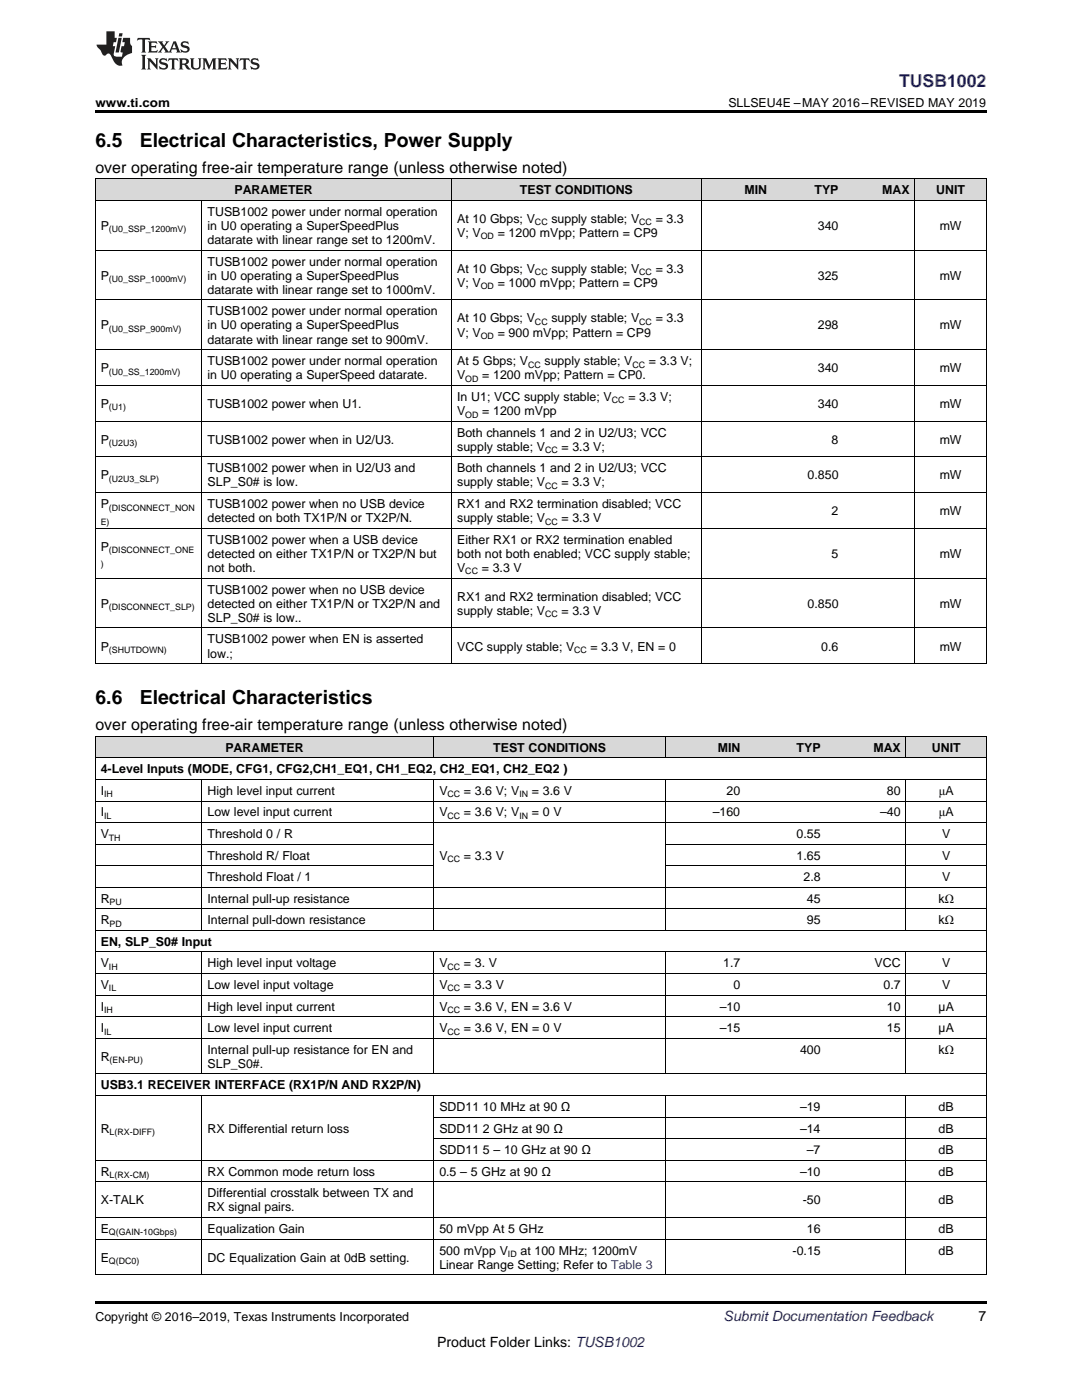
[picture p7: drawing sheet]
<svg xmlns="http://www.w3.org/2000/svg" width="216mm" height="279mm" viewBox="0 0 216 279" stroke-linecap="round" stroke-linejoin="round" font-family="sans-serif">
<defs><g id="words">
<g font-size="3.9">
<text x="19" y="29.3">6.5</text>
<text x="27.9" y="29.3">Electrical Characteristics, Power Supply</text>
<text x="19" y="140.6">6.6</text>
<text x="27.9" y="140.6">Electrical Characteristics</text>
</g>
<text font-size="3.5" fill="#00f" x="179.4" y="17.3">TUSB1002</text>
<g font-size="3.2">
<text x="19" y="34.4">over operating free-air temperature range (unless otherwise noted)</text>
<text x="19" y="145.7">over operating free-air temperature range (unless otherwise noted)</text>
</g>
<text font-size="2.8" fill="#0000c8" x="144.4" y="263.6">Submit Documentation Feedback</text>
<g font-size="2.8">
<text x="195.3" y="263.6">7</text>
<text x="87.2" y="268.9">Product Folder Links: TUSB1002</text>
</g>
<g font-size="2.5">
<text x="19" y="21.4">www.ti.com</text>
<text x="145.3" y="21.4">SLLSEU4E –MAY 2016–REVISED MAY 2019</text>
<text x="46.8" y="38.7">PARAMETER</text>
<text x="103.8" y="38.7">TEST CONDITIONS</text>
<text x="148.6" y="38.7">MIN</text>
<text x="162.5" y="38.7">TYP</text>
<text x="176" y="38.7">MAX</text>
<text x="186.8" y="38.7">UNIT</text>
<text x="20.1" y="45.9">P</text>
<text x="41.4" y="43">TUSB1002 power under normal operation</text>
<text x="41.4" y="45.9">in U0 operating a SuperSpeedPlus</text>
<text x="91.2" y="44.4">At 10 Gbps; V</text>
<text x="91.2" y="47.3">V; V</text>
<text x="99.3" y="47.3">= 1200 mVpp; Pattern = CP9</text>
<text x="110" y="44.4">supply stable; V</text>
<text x="130.8" y="44.4">= 3.3</text>
<text x="163.2" y="45.9">340</text>
<text x="187.5" y="45.9">mW</text>
<text x="41.4" y="48.7">datarate with linear range set to 1200mV.</text>
<text x="41.4" y="53">TUSB1002 power under normal operation</text>
<text x="20.1" y="55.8">P</text>
<text x="41.4" y="55.8">in U0 operating a SuperSpeedPlus</text>
<text x="41.4" y="58.6">datarate with linear range set to 1000mV.</text>
<text x="91.2" y="54.4">At 10 Gbps; V</text>
<text x="91.2" y="57.2">V; V</text>
<text x="99.3" y="57.2">= 1000 mVpp; Pattern = CP9</text>
<text x="110" y="54.4">supply stable; V</text>
<text x="130.8" y="54.4">= 3.3</text>
<text x="163.2" y="55.8">325</text>
<text x="187.5" y="55.8">mW</text>
<text x="20.1" y="65.8">P</text>
<text x="41.4" y="62.9">TUSB1002 power under normal operation</text>
<text x="41.4" y="65.8">in U0 operating a SuperSpeedPlus</text>
<text x="91.2" y="64.3">At 10 Gbps; V</text>
<text x="110" y="64.3">supply stable; V</text>
<text x="130.8" y="64.3">= 3.3</text>
<text x="163.2" y="65.8">298</text>
<text x="187.5" y="65.8">mW</text>
<text x="41.4" y="68.6">datarate with linear range set to 900mV.</text>
<text x="91.2" y="67.2">V; V</text>
<text x="99.3" y="67.2">= 900 mVpp; Pattern = CP9</text>
<text x="20.1" y="74.3">P</text>
<text x="41.4" y="72.9">TUSB1002 power under normal operation</text>
<text x="41.4" y="75.7">in U0 operating a SuperSpeed datarate.</text>
<text x="91.2" y="72.9">At 5 Gbps; V</text>
<text x="91.2" y="75.7">V</text>
<text x="96.2" y="75.7">= 1200 mVpp; Pattern = CP0.</text>
<text x="108.7" y="72.9">supply stable; V</text>
<text x="129.5" y="72.9">= 3.3 V;</text>
<text x="163.2" y="74.3">340</text>
<text x="187.5" y="74.3">mW</text>
<text x="20.1" y="81.4">P</text>
<text x="41.4" y="81.4">TUSB1002 power when U1.</text>
<text x="91.2" y="80">In U1; VCC supply stable; V</text>
<text x="91.2" y="82.8">V</text>
<text x="96.2" y="82.8">= 1200 mVpp</text>
<text x="125.4" y="80">= 3.3 V;</text>
<text x="163.2" y="81.4">340</text>
<text x="187.5" y="81.4">mW</text>
<text x="20.1" y="88.5">P</text>
<text x="41.4" y="88.5">TUSB1002 power when in U2/U3.</text>
<text x="91.2" y="87.1">Both channels 1 and 2 in U2/U3; VCC</text>
<text x="91.2" y="90">supply stable; V</text>
<text x="112" y="90">= 3.3 V;</text>
<text x="165.9" y="88.5">8</text>
<text x="187.5" y="88.5">mW</text>
<text x="20.1" y="95.7">P</text>
<text x="41.4" y="94.3">TUSB1002 power when in U2/U3 and</text>
<text x="91.2" y="94.3">Both channels 1 and 2 in U2/U3; VCC</text>
<text x="161.1" y="95.7">0.850</text>
<text x="187.5" y="95.7">mW</text>
<text x="20.1" y="101.4">P</text>
<text x="41.4" y="97.1">SLP_S0# is low.</text>
<text x="41.4" y="101.4">TUSB1002 power when no USB device</text>
<text x="91.2" y="97.1">supply stable; V</text>
<text x="91.2" y="101.4">RX1 and RX2 termination disabled; VCC</text>
<text x="112" y="97.1">= 3.3 V;</text>
<text x="41.4" y="104.2">detected on both TX1P/N or TX2P/N.</text>
<text x="91.2" y="104.2">supply stable; V</text>
<text x="112" y="104.2">= 3.3 V</text>
<text x="165.9" y="102.8">2</text>
<text x="187.5" y="102.8">mW</text>
<text x="20.1" y="109.9">P</text>
<text x="41.4" y="108.5">TUSB1002 power when a USB device</text>
<text x="41.4" y="111.3">detected on either TX1P/N or TX2P/N but</text>
<text x="91.2" y="108.5">Either RX1 or RX2 termination enabled</text>
<text x="91.2" y="111.3">both not both enabled; VCC supply stable;</text>
<text x="165.9" y="111.3">5</text>
<text x="187.5" y="111.3">mW</text>
<text x="41.4" y="114.2">not both.</text>
<text x="41.4" y="118.5">TUSB1002 power when no USB device</text>
<text x="91.2" y="114.2">V</text>
<text x="91.2" y="119.9">RX1 and RX2 termination disabled; VCC</text>
<text x="96.1" y="114.2">= 3.3 V</text>
<text x="20.1" y="121.3">P</text>
<text x="41.4" y="121.3">detected on either TX1P/N or TX2P/N and</text>
<text x="41.4" y="124.1">SLP_S0# is low..</text>
<text x="91.2" y="122.7">supply stable; V</text>
<text x="112" y="122.7">= 3.3 V</text>
<text x="161.1" y="121.3">0.850</text>
<text x="187.5" y="121.3">mW</text>
<text x="20.1" y="129.8">P</text>
<text x="41.4" y="128.4">TUSB1002 power when EN is asserted</text>
<text x="41.4" y="131.2">low.;</text>
<text x="91.2" y="129.8">VCC supply stable; V</text>
<text x="117.8" y="129.8">= 3.3 V, EN = 0</text>
<text x="163.9" y="129.8">0.6</text>
<text x="187.5" y="129.8">mW</text>
<text x="20.1" y="154.3">4-Level Inputs (MODE, CFG1, CFG2,CH1_EQ1, CH1_EQ2, CH2_EQ1, CH2_EQ2 )</text>
<text x="45" y="150">PARAMETER</text>
<text x="98.4" y="150">TEST CONDITIONS</text>
<text x="143.2" y="150">MIN</text>
<text x="159" y="150">TYP</text>
<text x="174.3" y="150">MAX</text>
<text x="185.9" y="150">UNIT</text>
<text x="20.1" y="158.6">I</text>
<text x="41.4" y="158.6">High level input current</text>
<text x="87.7" y="158.6">V</text>
<text x="92.6" y="158.6">= 3.6 V; V</text>
<text x="106.1" y="158.6">= 3.6 V</text>
<text x="145" y="158.6">20</text>
<text x="177" y="158.6">80</text>
<text x="187.3" y="158.6">μA</text>
<text x="20.1" y="162.9">I</text>
<text x="20.1" y="167.3">V</text>
<text x="41.4" y="162.9">Low level input current</text>
<text x="41.4" y="167.3">Threshold 0 / R</text>
<text x="87.7" y="162.9">V</text>
<text x="92.6" y="162.9">= 3.6 V; V</text>
<text x="106.1" y="162.9">= 0 V</text>
<text x="142.2" y="162.9">–160</text>
<text x="159" y="167.3">0.55</text>
<text x="175.6" y="162.9">–40</text>
<text x="187.3" y="162.9">μA</text>
<text x="188" y="167.3">V</text>
<text x="41.4" y="171.6">Threshold R/ Float</text>
<text x="87.7" y="171.6">V</text>
<text x="92.6" y="171.6">= 3.3 V</text>
<text x="159" y="171.6">1.65</text>
<text x="188" y="171.6">V</text>
<text x="41.4" y="175.9">Threshold Float / 1</text>
<text x="160.3" y="175.9">2.8</text>
<text x="188" y="175.9">V</text>
<text x="20.1" y="180.2">R</text>
<text x="20.1" y="184.5">R</text>
<text x="41.4" y="180.2">Internal pull-up resistance</text>
<text x="41.4" y="184.5">Internal pull-down resistance</text>
<text x="161" y="180.2">45</text>
<text x="161" y="184.5">95</text>
<text x="187.3" y="180.2">kΩ</text>
<text x="187.3" y="184.5">kΩ</text>
<text x="20.1" y="188.8">EN, SLP_S0# Input</text>
<text x="20.1" y="193.1">V</text>
<text x="20.1" y="197.4">V</text>
<text x="41.4" y="193.1">High level input voltage</text>
<text x="41.4" y="197.4">Low level input voltage</text>
<text x="87.7" y="193.1">V</text>
<text x="87.7" y="197.4">V</text>
<text x="92.6" y="193.1">= 3. V</text>
<text x="92.6" y="197.4">= 3.3 V</text>
<text x="144.3" y="193.1">1.7</text>
<text x="146.4" y="197.4">0</text>
<text x="174.5" y="193.1">VCC</text>
<text x="176.3" y="197.4">0.7</text>
<text x="188" y="193.1">V</text>
<text x="188" y="197.4">V</text>
<text x="20.1" y="201.7">I</text>
<text x="41.4" y="201.7">High level input current</text>
<text x="87.7" y="201.7">V</text>
<text x="92.6" y="201.7">= 3.6 V, EN = 3.6 V</text>
<text x="143.6" y="201.7">–10</text>
<text x="177" y="201.7">10</text>
<text x="187.3" y="201.7">µA</text>
<text x="20.1" y="206">I</text>
<text x="41.4" y="206">Low level input current</text>
<text x="87.7" y="206">V</text>
<text x="92.6" y="206">= 3.6 V, EN = 0 V</text>
<text x="143.6" y="206">–15</text>
<text x="177" y="206">15</text>
<text x="187.3" y="206">µA</text>
<text x="20.1" y="211.7">R</text>
<text x="41.4" y="210.3">Internal pull-up resistance for EN and</text>
<text x="41.4" y="213.1">SLP_S0#.</text>
<text x="159.6" y="210.3">400</text>
<text x="187.3" y="210.3">kΩ</text>
<text x="20.1" y="217.4">USB3.1 RECEIVER INTERFACE (RX1P/N AND RX2P/N)</text>
<text x="87.7" y="221.7">SDD11</text>
<text x="96.4" y="221.7">10 MHz at 90 Ω</text>
<text x="159.6" y="221.7">–19</text>
<text x="187.3" y="221.7">dB</text>
<text x="20.1" y="226">R</text>
<text x="41.4" y="226">RX Differential return loss</text>
<text x="87.7" y="226">SDD11</text>
<text x="96.4" y="226">2 GHz at 90 Ω</text>
<text x="159.6" y="226">–14</text>
<text x="187.3" y="226">dB</text>
<text x="87.7" y="230.3">SDD11</text>
<text x="96.4" y="230.3">5 – 10 GHz at 90 Ω</text>
<text x="161" y="230.3">–7</text>
<text x="187.3" y="230.3">dB</text>
<text x="20.1" y="234.6">R</text>
<text x="41.4" y="234.6">RX Common mode return loss</text>
<text x="41.4" y="238.9">Differential crosstalk between TX and</text>
<text x="87.7" y="234.6">0.5 – 5 GHz at 90 Ω</text>
<text x="159.6" y="234.6">–10</text>
<text x="187.3" y="234.6">dB</text>
<text x="20.1" y="240.3">X-TALK</text>
<text x="41.4" y="241.8">RX signal pairs.</text>
<text x="160.2" y="240.3">-50</text>
<text x="187.3" y="240.3">dB</text>
<text x="20.1" y="246.1">E</text>
<text x="20.1" y="251.8">E</text>
<text x="41.4" y="246.1">Equalization Gain</text>
<text x="41.4" y="251.8">DC Equalization Gain at 0dB setting.</text>
<text x="87.7" y="246.1">50 mVpp At 5 GHz</text>
<text x="87.7" y="250.4">500 mVpp V</text>
<text x="103.9" y="250.4">at 100 MHz; 1200mV</text>
<text x="158.2" y="250.4">-0.15</text>
<text x="161" y="246.1">16</text>
<text x="187.3" y="246.1">dB</text>
<text x="187.3" y="250.4">dB</text>
<text x="87.7" y="253.2">Linear Range Setting; Refer to Table 3</text>
<text x="19" y="263.6">Copyright © 2016–2019, Texas Instruments Incorporated</text>
</g>
<g font-size="1.8">
<text x="21.7" y="46.4">(U0_SSP_1200mV)</text>
<text x="95.9" y="47.8">OD</text>
<text x="106.7" y="44.9">CC</text>
<text x="127.6" y="44.9">CC</text>
<text x="21.7" y="56.3">(U0_SSP_1000mV)</text>
<text x="95.9" y="57.7">OD</text>
<text x="106.7" y="54.9">CC</text>
<text x="127.6" y="54.9">CC</text>
<text x="106.7" y="64.8">CC</text>
<text x="127.6" y="64.8">CC</text>
<text x="21.7" y="66.3">(U0_SSP_900mV)</text>
<text x="95.9" y="67.7">OD</text>
<text x="21.7" y="74.8">(U0_SS_1200mV)</text>
<text x="92.9" y="76.2">OD</text>
<text x="105.4" y="73.4">CC</text>
<text x="126.2" y="73.4">CC</text>
<text x="21.7" y="81.9">(U1)</text>
<text x="92.9" y="83.3">OD</text>
<text x="122.1" y="80.5">CC</text>
<text x="21.7" y="89">(U2U3)</text>
<text x="108.8" y="90.5">CC</text>
<text x="21.7" y="96.2">(U2U3_SLP)</text>
<text x="21.7" y="101.9">(DISCONNECT_NON</text>
<text x="108.8" y="97.6">CC</text>
<text x="20.1" y="104.7">E)</text>
<text x="108.8" y="104.7">CC</text>
<text x="20.1" y="113.2">)</text>
<text x="21.7" y="110.4">(DISCONNECT_ONE</text>
<text x="92.9" y="114.7">CC</text>
<text x="21.7" y="121.8">(DISCONNECT_SLP)</text>
<text x="108.8" y="123.2">CC</text>
<text x="21.7" y="130.3">(SHUTDOWN)</text>
<text x="114.6" y="130.3">CC</text>
<text x="20.8" y="159.1">IH</text>
<text x="89.3" y="159.1">CC</text>
<text x="103.6" y="159.1">IN</text>
<text x="20.8" y="163.4">IL</text>
<text x="21.7" y="167.7">TH</text>
<text x="89.3" y="163.4">CC</text>
<text x="103.6" y="163.4">IN</text>
<text x="89.3" y="172">CC</text>
<text x="21.9" y="180.7">PU</text>
<text x="21.9" y="185">PD</text>
<text x="21.7" y="193.6">IH</text>
<text x="21.7" y="197.9">IL</text>
<text x="89.3" y="193.6">CC</text>
<text x="89.3" y="197.9">CC</text>
<text x="20.8" y="202.2">IH</text>
<text x="89.3" y="202.2">CC</text>
<text x="20.8" y="206.5">IL</text>
<text x="89.3" y="206.5">CC</text>
<text x="21.9" y="212.2">(EN-PU)</text>
<text x="21.9" y="226.5">L(RX-DIFF)</text>
<text x="21.9" y="235.1">L(RX-CM)</text>
<text x="21.7" y="246.6">Q(GAIN-10Gbps)</text>
<text x="101.4" y="250.9">ID</text>
<text x="21.7" y="252.3">Q(DC0)</text>
</g>
</g></defs>
<g fill="#d8d8d8">
<path d="M19 147h21.4v4.3h-21.4z"/>
<path d="M40.4 147h46.2v4.3h-46.2z"/>
<path d="M86.6 147h46.2v4.3h-46.2z"/>
<path d="M132.8 147h16v4.3h-16z"/>
<path d="M148.8 147h16v4.3h-16z"/>
<path d="M164.8 147h16v4.3h-16z"/>
<path d="M180.8 147h16v4.3h-16z"/>
<path d="M19 35.7h21.4v4.3h-21.4z"/>
<path d="M40.4 35.7h49.8v4.3h-49.8z"/>
<path d="M90.2 35.7h49.7v4.3h-49.7z"/>
<path d="M139.9 35.7h14.3v4.3h-14.3z"/>
<path d="M154.2 35.7h14.2v4.3h-14.2z"/>
<path d="M168.4 35.7h14.2v4.3h-14.2z"/>
<path d="M182.6 35.7h14.2v4.3h-14.2z"/>
</g>
<path d="M19 22h177.8v.5h-177.8zM19 132.5h.2zM90.1 132.5h.1zM139.8 132.5h.1zM182.5 132.5h.1zM196.7 132.5h.1zM19 259.7h177.8v.5h-177.8z" fill="#000"/>
<g fill="none" stroke="#000" stroke-width=".2">
<path d="M19 35.6l177.8 .1v96.8M19 40h177.8M19.1 35.7v96.8M40.3 40v92.5M90.1 35.7v96.8M139.9 35.7v96.8M182.5 35.7v96.8M19 59.8h177.8M19 49.9h177.8M19 76.9h177.8M19 69.8h177.8M19 98.3h177.8"/>
<path d="M19 91.2h177.8M19 84h177.8M19 115.4h177.8M19 105.4h177.8M19 132.5h177.8M19 125.3h177.8M19 146.9l177.8 .1v107.5M19 159.9h177.8M19 155.6h177.8M19 151.3h177.8M19.1 147v107.5M40.3 155.6v30.1"/>
<path d="M86.6 147v4.3M86.6 155.6v30.1M132.8 147v4.3M132.8 155.6v30.1M180.8 147v4.3M180.8 155.6v30.1M19 177.1h177.8M19 172.8h67.6M19 168.5h67.6M19 164.2h177.8M132.8 172.8h64M132.8 168.5h64"/>
<path d="M19 198.6h177.8M19 194.3h177.8M19 190h177.8M19 185.7h177.8M19 181.4h177.8M40.3 190v24.4M86.6 190v24.4M132.8 190v24.4M180.8 190v24.4M19 218.6h177.8M19 214.3h177.8M19 207.2h177.8"/>
<path d="M19 202.9h177.8M40.3 218.7v35.8M86.6 218.7v35.8M132.8 218.7v35.8M180.8 218.7v35.8M19 235.8h177.8M19 231.5h177.8M86.6 227.2h110.2M86.6 222.9h110.2M19 254.4h177.8M19 247.3h177.8M19 243h177.8"/>
</g>
<g fill="#231f20">
<path d="M27.5 7.6l-.1 .5 .4-.2h.6v.1v2.1l-.2 .4h1l-.3-.4v-2.1l.1-.1h.5l.5 .2-.2-.5zM29.5 8.3l.2 .3v1.5l-.2 .4h1.8l.2-.6a1.04 1.04 0 0 1-1.3 .2v-.7h.6l.3 .2v-.6l-.3 .2h-.6v-.6l.8-.1 .4 .3-.2-.5zM31.5 8.3l.9 1.1-.9 1.1h.8l-.2-.2 .5-.7 .4 .7-.2 .2h1.5l-.1-.2 .1-.4h.9l.1 .4-.2 .2h1l-.3-.3-.7-1.9h-.5l-.9 2-.8-1 .9-1h-.8l.1 .3-.3 .5-.4-.6 .2-.2zM34.7 8.6l.4 1h-.7zM36.3 8.4a.63 .63 0 0 0-.2 .7 .63 .63 0 0 0 .6 .4l.6 .2 .1 .2a.75 .75 0 0 1-.7 .4 .75 .75 0 0 1-.6-.5l.1 .7 .1-.1a1.11 1.11 0 0 0 1.5-.6 1.13 1.13 0 0 0-1.2-.8l-.1-.4a1.04 1.04 0 0 1 1.2 .2l-.2-.5-.1 .1-.5-.2zM28.2 10.9l.2 .4v2.2l-.2 .4h1l-.3-.4v-2.2l.3-.4zM29.3 11.6l.3 .4v1.5l-.3 .4h.8l-.2-.4v-1.3l1.5 1.7v-1.9l.2-.4h-.7l.2 .4v.9l-1.1-1.3zM32 11.8a.62 .62 0 0 0-.2 .7 .62 .62 0 0 0 .6 .4l.6 .1 .1 .3a.76 .76 0 0 1-.7 .3 .76 .76 0 0 1-.6-.4l.1 .7 .1-.1a1.11 1.11 0 0 0 1.5-.6 1.13 1.13 0 0 0-1.2-.8l-.1-.4a1.04 1.04 0 0 1 1.2 .2l-.2-.6-.1 .1-.5-.1zM33.7 11.6l-.2 .6a.61 .61 0 0 1 .8-.3v1.6l-.2 .4h.9l-.2-.4v-1.6a.63 .63 0 0 1 .8 .3l-.2-.6zM35.6 11.6l.3 .4v1.5l-.3 .4h1l-.2-.2v-.8l.5 .2a.76 .76 0 0 0 1.2 .7l-1-1a.58 .58 0 0 0 .6-.5 .58 .58 0 0 0-.5-.6zM36.4 11.9h.1a.45 .45 0 0 1 .5 .1 .45 .45 0 0 1 .1 .5l-.7 .2zM37.9 11.6l.2 .2a2.17 2.17 0 0 0 .3 1.9 .99 .99 0 0 0 1.6-.6v-1.1l.2-.4h-.7l.2 .2a1.92 1.92 0 0 1-.2 1.8 .6 .6 0 0 1-.9-.5v-1.1l.2-.4zM40.4 11.6l.2 .4v1.5l-.2 .4h.7l-.2-.4v-1.4l.8 1.8 .8-1.8v1.4l-.2 .4h.9l-.2-.4v-1.5l.2-.4h-.8l-.6 1.5-.6-1.5zM43.4 11.6l.2 .4v1.5l-.2 .4h1.8l.2-.6a1.04 1.04 0 0 1-1.3 .1v-.6h.5l.4 .2v-.6l-.4 .2h-.5v-.7h.8l.3 .3-.1-.6zM45.5 11.6l.2 .4v1.5l-.2 .4h.7l-.2-.4v-1.3l1.5 1.7v-1.9l.2-.4h-.7l.2 .4v.9l-1.1-1.3zM47.9 11.6l-.1 .6a.61 .61 0 0 1 .8-.3v1.6l-.3 .4h1l-.3-.4 .1-1.6a.63 .63 0 0 1 .7 .3l-.1-.6zM50.2 11.8a.62 .62 0 0 0-.2 .7 .62 .62 0 0 0 .6 .4l.6 .1 .2 .3a.76 .76 0 0 1-.8 .3 .76 .76 0 0 1-.6-.4l.1 .7 .2-.1a1.11 1.11 0 0 0 1.5-.6 1.13 1.13 0 0 0-1.3-.8l-.1-.4a1.04 1.04 0 0 1 1.2 .2l-.1-.6-.2 .1-.5-.1z"/>
<path d="M21.2 6.3v2.6h-1.9l.1 .4 .7 .9a.91 .91 0 0 0 1 .8 .56 .56 0 0 1 .5-.3 .56 .56 0 0 1 .5 .3l.4 .8a1.53 1.53 0 0 0 1.9 1.2 1.54 1.54 0 0 1 1-2.1l.9-.3v-1.4a1.52 1.52 0 0 1-.3-1.6h-1.4l-.2 .8h.5l-.2 .8h-.4l-.2 1v.2l.4 .1-.2 .8a1.93 1.93 0 0 1-1.6-.3l.3-1.8h-.5l.2-.8h.4l.2-.8h-.4v-1.3zM23.6 7.6l-.6 2.9h.7l.6-2.9zM23.8 6.6l-.1 .7h.6l.2-.7z"/>
</g>
<use href="#words"/>
</svg>
